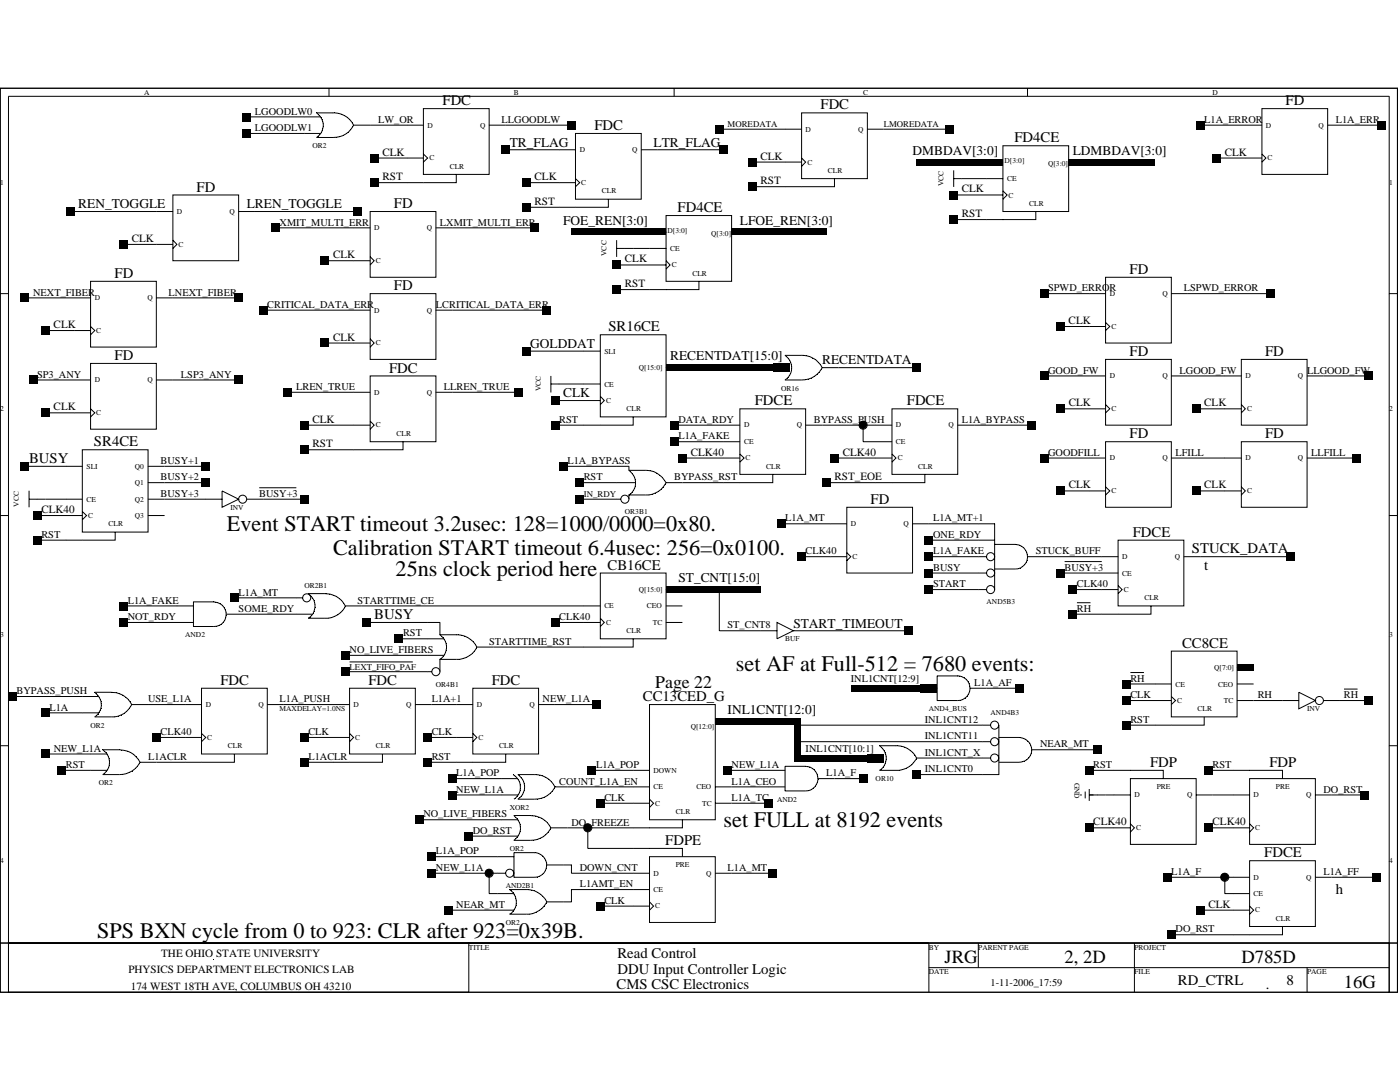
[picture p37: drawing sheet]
<svg xmlns="http://www.w3.org/2000/svg" width="279mm" height="216mm" viewBox="0 0 279 216" stroke-linecap="round" stroke-linejoin="round" font-family="sans-serif">
<defs><g id="words">
<g font-size="4.4">
<text x="45.3" y="105.9">Event START timeout 3.2usec: 128=1000/0000=0x80.</text>
<text x="66.5" y="110.8">Calibration START timeout 6.4usec: 256=0x0100.</text>
<text x="79" y="114.9">25ns clock period here</text>
<text x="146.9" y="133.8">set AF at Full-512 = 7680 events:</text>
<text x="144.4" y="165">set FULL at 8192 events</text>
<text x="19.4" y="187.1">SPS BXN cycle from 0 to 923: CLR after 923=0x39B.</text>
</g>
<g font-size="3.7">
<text x="188.5" y="192.2">JRG</text>
<text x="212.5" y="192.2">2, 2D</text>
<text x="247.7" y="192.2">D785D</text>
<text x="268.2" y="197.1">16G</text>
</g>
<text font-size="3.6" x="130.8" y="137.3">Page 22</text>
<g font-size="2.9">
<text x="88.3" y="21">FDC</text>
<text x="163.7" y="21.8">FDC</text>
<text x="256.6" y="21">FD</text>
<text x="118.6" y="26">FDC</text>
<text x="202.4" y="28.4">FD4CE</text>
<text x="39.2" y="38.2">FD</text>
<text x="78.6" y="41.5">FD</text>
<text x="135.2" y="42.3">FD4CE</text>
<text x="22.9" y="55.5">FD</text>
<text x="78.6" y="57.9">FD</text>
<text x="225.4" y="54.7">FD</text>
<text x="22.9" y="71.8">FD</text>
<text x="121.4" y="66.1">SR16CE</text>
<text x="225.4" y="71">FD</text>
<text x="252.5" y="71">FD</text>
<text x="77.6" y="74.3">FDC</text>
<text x="150.6" y="80.9">FDCE</text>
<text x="181" y="80.9">FDCE</text>
<text x="18.8" y="89.1">SR4CE</text>
<text x="225.4" y="87.5">FD</text>
<text x="252.5" y="87.5">FD</text>
<text x="5.8" y="92.4">BUSY</text>
<text x="173.7" y="100.5">FD</text>
<text x="226.1" y="107.1">FDCE</text>
<text x="121.2" y="113.7">CB16CE</text>
<text x="237.9" y="110.4">STUCK_DATA</text>
<text x="240.3" y="113.7">t</text>
<text x="74.7" y="123.5">BUSY</text>
<text x="235.9" y="129.2">CC8CE</text>
<text x="44" y="136.7">FDC</text>
<text x="73.5" y="136.7">FDC</text>
<text x="98.1" y="136.7">FDC</text>
<text x="128.3" y="139.9">CC13CED_G</text>
<text x="229.5" y="153">FDP</text>
<text x="253.3" y="153">FDP</text>
<text x="132.8" y="168.6">FDPE</text>
<text x="252.3" y="171.1">FDCE</text>
<text x="266.6" y="178.5">h</text>
<text x="123.2" y="191.1">Read Control</text>
<text x="123.1" y="197.3">CMS CSC Electronics</text>
<text x="123.2" y="194.4">DDU Input Controller Logic</text>
<text x="235.1" y="196.5">RD_CTRL</text>
<text x="252.6" y="197.3">.</text>
<text x="256.8" y="196.5">8</text>
</g>
<g font-size="2.7">
<text x="101.7" y="29.3">TR_FLAG</text>
<text x="130.4" y="29.3">LTR_FLAG</text>
<text x="182.1" y="30.9">DMBDAV[3:0]</text>
<text x="214.1" y="30.9">LDMBDAV[3:0]</text>
<text x="15.6" y="41.6">REN_TOGGLE</text>
<text x="49.2" y="41.6">LREN_TOGGLE</text>
<text x="112.4" y="44.8">FOE_REN[3:0]</text>
<text x="147.7" y="44.8">LFOE_REN[3:0]</text>
<text x="105.8" y="69.4">GOLDDAT</text>
<text x="133.7" y="71.9">RECENTDAT[15:0]</text>
<text x="164.1" y="72.7">RECENTDATA</text>
<text x="112.4" y="79.3">CLK</text>
<text x="135.4" y="116.2">ST_CNT[15:0]</text>
<text x="158.3" y="125.2">START_TIMEOUT</text>
<text x="145.2" y="142.4">INL1CNT[12:0]</text>
</g>
<g font-size="2.2">
<text x="76.3" y="35.9">RST</text>
<text x="76.3" y="31">CLK</text>
<text x="106.7" y="35.9">CLK</text>
<text x="151.8" y="31.8">CLK</text>
<text x="244.4" y="31">CLK</text>
<text x="106.7" y="40.9">RST</text>
<text x="151.8" y="36.7">RST</text>
<text x="191.9" y="38.4">CLK</text>
<text x="191.9" y="43.3">RST</text>
<text x="26.3" y="48.3">CLK</text>
<text x="66.5" y="51.5">CLK</text>
<text x="124.7" y="52.4">CLK</text>
<text x="124.7" y="57.3">RST</text>
<text x="10.7" y="65.4">CLK</text>
<text x="213.3" y="64.6">CLK</text>
<text x="66.5" y="67.9">CLK</text>
<text x="10.7" y="81.9">CLK</text>
<text x="213.3" y="81.1">CLK</text>
<text x="240.3" y="81.1">CLK</text>
<text x="62.4" y="89.2">RST</text>
<text x="62.4" y="84.3">CLK</text>
<text x="137.8" y="90.9">CLK40</text>
<text x="166.5" y="95.8">RST_EOE</text>
<text x="168.2" y="90.9">CLK40</text>
<text x="213.3" y="97.5">CLK</text>
<text x="240.3" y="97.5">CLK</text>
<text x="8.3" y="102.4">CLK40</text>
<text x="218.2" y="164.7">CLK40</text>
<text x="242" y="164.7">CLK40</text>
<text x="241.2" y="181.1">CLK</text>
<text x="32.2" y="190.9">THE OHIO STATE UNIVERSITY</text>
<text x="25.6" y="194.2">PHYSICS DEPARTMENT ELECTRONICS LAB</text>
<text x="26.1" y="197.5">174 WEST 18TH AVE, COLUMBUS OH 43210</text>
</g>
<g font-size="2.1">
<text x="50.9" y="22.9">LGOODLW0</text>
<text x="50.9" y="26.2">LGOODLW1</text>
<text x="75.5" y="24.5">LW_OR</text>
<text x="100.1" y="24.5">LLGOODLW</text>
<text x="240.3" y="24.5">L1A_ERROR</text>
<text x="266.6" y="24.5">L1A_ERR</text>
<text x="55.8" y="45">XMIT_MULTI_ERR</text>
<text x="87.8" y="45">LXMIT_MULTI_ERR</text>
<text x="6.6" y="59">NEXT_FIBER</text>
<text x="33.7" y="59">LNEXT_FIBER</text>
<text x="209.2" y="58.1">SPWD_ERROR</text>
<text x="236.3" y="58.1">LSPWD_ERROR</text>
<text x="53.3" y="61.4">CRITICAL_DATA_ERR</text>
<text x="87" y="61.4">LCRITICAL_DATA_ERR</text>
<text x="7.4" y="75.4">SP3_ANY</text>
<text x="36.1" y="75.4">LSP3_ANY</text>
<text x="59.1" y="77.8">LREN_TRUE</text>
<text x="88.6" y="77.8">LLREN_TRUE</text>
<text x="209.2" y="74.5">GOOD_FW</text>
<text x="235.4" y="74.5">LGOOD_FW</text>
<text x="260.9" y="74.5">LLGOOD_FW</text>
<text x="111.6" y="84.4">RST</text>
<text x="135.4" y="87.7">L1A_FAKE</text>
<text x="135.4" y="84.4">DATA_RDY</text>
<text x="162.4" y="84.4">BYPASS_PUSH</text>
<text x="191.9" y="84.4">L1A_BYPASS</text>
<text x="32" y="95.8">BUSY+2</text>
<text x="32" y="92.6">BUSY+1</text>
<text x="113.2" y="92.6">L1A_BYPASS</text>
<text x="116.5" y="95.8">RST</text>
<text x="134.5" y="95.8">BYPASS_RST</text>
<text x="209.2" y="90.9">GOODFILL</text>
<text x="234.6" y="90.9">LFILL</text>
<text x="261.7" y="90.9">LLFILL</text>
<text x="32" y="99.1">BUSY+3</text>
<text x="51.7" y="99.1">BUSY+3</text>
<text x="8.3" y="107.3">RST</text>
<text x="156.7" y="104.1">L1A_MT</text>
<text x="186.2" y="107.3">ONE_RDY</text>
<text x="186.2" y="104.1">L1A_MT+1</text>
<text x="160.8" y="110.6">CLK40</text>
<text x="186.2" y="113.9">BUSY</text>
<text x="186.2" y="110.6">L1A_FAKE</text>
<text x="206.7" y="110.6">STUCK_BUFF</text>
<text x="212.5" y="113.9">BUSY+3</text>
<text x="47.6" y="118.8">L1A_MT</text>
<text x="186.2" y="117.2">START</text>
<text x="214.9" y="117.2">CLK40</text>
<text x="25.5" y="123.7">NOT_RDY</text>
<text x="25.5" y="120.4">L1A_FAKE</text>
<text x="47.6" y="122.1">SOME_RDY</text>
<text x="71.4" y="120.4">STARTTIME_CE</text>
<text x="111.6" y="123.7">CLK40</text>
<text x="145.2" y="125.4">ST_CNT8</text>
<text x="214.9" y="122.1">RH</text>
<text x="69.8" y="130.3">NO_LIVE_FIBERS</text>
<text x="80.4" y="127">RST</text>
<text x="97.6" y="128.7">STARTTIME_RST</text>
<text x="169.8" y="136">INL1CNT[12:9]</text>
<text x="194.4" y="136.9">L1A_AF</text>
<text x="225.6" y="136">RH</text>
<text x="3.3" y="138.5">BYPASS_PUSH</text>
<text x="9.9" y="141.8">L1A</text>
<text x="29.5" y="140.1">USE_L1A</text>
<text x="55.8" y="140.1">L1A_PUSH</text>
<text x="86.1" y="140.1">L1A+1</text>
<text x="108.3" y="140.1">NEW_L1A</text>
<text x="225.6" y="139.3">CLK</text>
<text x="251" y="139.3">RH</text>
<text x="268.2" y="139.3">RH</text>
<text x="10.7" y="150">NEW_L1A</text>
<text x="32" y="146.7">CLK40</text>
<text x="61.6" y="146.7">CLK</text>
<text x="86.1" y="146.7">CLK</text>
<text x="160.8" y="150">INL1CNT[10:1]</text>
<text x="184.6" y="147.5">INL1CNT11</text>
<text x="184.6" y="144.2">INL1CNT12</text>
<text x="207.6" y="149.1">NEAR_MT</text>
<text x="225.6" y="144.2">RST</text>
<text x="13.2" y="153.2">RST</text>
<text x="29.5" y="151.6">L1ACLR</text>
<text x="61.6" y="151.6">L1ACLR</text>
<text x="86.1" y="151.6">RST</text>
<text x="91.1" y="154.9">L1A_POP</text>
<text x="119" y="153.2">L1A_POP</text>
<text x="146" y="153.2">NEW_L1A</text>
<text x="164.9" y="154.9">L1A_F</text>
<text x="184.6" y="154.1">INL1CNT0</text>
<text x="184.6" y="150.8">INL1CNT_X</text>
<text x="218.2" y="153.2">RST</text>
<text x="242" y="153.2">RST</text>
<text x="91.1" y="158.2">NEW_L1A</text>
<text x="111.6" y="156.5">COUNT_L1A_EN</text>
<text x="120.6" y="159.8">CLK</text>
<text x="146" y="156.5">L1A_CEO</text>
<text x="146" y="159.8">L1A_TC</text>
<text x="264.1" y="158.2">DO_RST</text>
<text x="84.5" y="163.1">NO_LIVE_FIBERS</text>
<text x="94.4" y="166.4">DO_RST</text>
<text x="114" y="164.7">DO_FREEZE</text>
<text x="87" y="173.8">NEW_L1A</text>
<text x="87" y="170.5">L1A_POP</text>
<text x="115.7" y="173.8">DOWN_CNT</text>
<text x="145.2" y="173.8">L1A_MT</text>
<text x="115.7" y="177">L1AMT_EN</text>
<text x="233.8" y="174.6">L1A_F</text>
<text x="264.1" y="174.6">L1A_FF</text>
<text x="91.1" y="181.1">NEAR_MT</text>
<text x="120.6" y="180.3">CLK</text>
<text x="234.6" y="186.1">DO_RST</text>
<text x="197.7" y="196.7">1-11-2006_17:59</text>
</g>
<g font-size="1.8">
<text x="145.2" y="25.4">MOREDATA</text>
<text x="176.4" y="25.4">LMOREDATA</text>
<text x="116.5" y="99.2">IN_RDY</text>
<text x="69.8" y="133.6">LEXT_FIFO_PAF</text>
</g>
<g font-size="1.5">
<text x="28.7" y="18.9">A</text>
<text x="102.6" y="18.9">B</text>
<text x="172.3" y="18.9">C</text>
<text x="242" y="18.9">D</text>
<text x="62.4" y="29.5">OR2</text>
<text x="85.3" y="25.4">D</text>
<text x="95.8" y="25.4">Q</text>
<text x="160.8" y="26.3">D</text>
<text x="171.3" y="26.3">Q</text>
<text x="252.6" y="25.4">D</text>
<text x="263.1" y="25.4">Q</text>
<text x="85.7" y="32">C</text>
<text x="89.7" y="33.7">CLR</text>
<text x="115.7" y="30.4">D</text>
<text x="126.2" y="30.4">Q</text>
<text x="161.1" y="32.9">C</text>
<text x="165.2" y="34.5">CLR</text>
<text x="200.5" y="32.5">D[3:0]</text>
<text x="209.2" y="33.1">Q[3:0]</text>
<text x="253" y="32">C</text>
<text x="0" y="36.9">1</text>
<text x="116" y="36.9">C</text>
<text x="120.1" y="38.6">CLR</text>
<text x="188.3" y="37.1" transform="rotate(-90 188.3 37.1)">VCC</text>
<text x="201" y="36.1">CE</text>
<text x="201.3" y="39.4">C</text>
<text x="205.4" y="41">CLR</text>
<text x="277.2" y="36.9">1</text>
<text x="35.3" y="42.7">D</text>
<text x="45.8" y="42.7">Q</text>
<text x="74.7" y="46">D</text>
<text x="85.2" y="46">Q</text>
<text x="133.2" y="46.4">D[3:0]</text>
<text x="141.9" y="47.1">Q[3:0]</text>
<text x="35.6" y="49.2">C</text>
<text x="75" y="52.5">C</text>
<text x="121" y="51.1" transform="rotate(-90 121 51.1)">VCC</text>
<text x="133.7" y="50">CE</text>
<text x="134.1" y="53.3">C</text>
<text x="18.9" y="59.9">D</text>
<text x="29.4" y="59.9">Q</text>
<text x="138.2" y="55">CLR</text>
<text x="221.5" y="59.1">D</text>
<text x="232" y="59.1">Q</text>
<text x="74.7" y="62.4">D</text>
<text x="85.2" y="62.4">Q</text>
<text x="221.8" y="65.6">C</text>
<text x="19.2" y="66.5">C</text>
<text x="75" y="68.9">C</text>
<text x="120.6" y="70.6">SLI</text>
<text x="18.9" y="76.3">D</text>
<text x="29.4" y="76.3">Q</text>
<text x="120.6" y="77.1">CE</text>
<text x="127.5" y="73.8">Q[15:0]</text>
<text x="155.9" y="77.9">OR16</text>
<text x="221.5" y="75.5">D</text>
<text x="232" y="75.5">Q</text>
<text x="248.5" y="75.5">D</text>
<text x="259" y="75.5">Q</text>
<text x="0" y="82">2</text>
<text x="19.2" y="82.8">C</text>
<text x="74.7" y="78.7">D</text>
<text x="85.2" y="78.7">Q</text>
<text x="107.9" y="78.1" transform="rotate(-90 107.9 78.1)">VCC</text>
<text x="120.9" y="80.4">C</text>
<text x="125.1" y="82">CLR</text>
<text x="221.8" y="82">C</text>
<text x="248.9" y="82">C</text>
<text x="277.2" y="82">2</text>
<text x="75" y="85.3">C</text>
<text x="79.1" y="87">CLR</text>
<text x="148.5" y="88.6">CE</text>
<text x="148.5" y="85.3">D</text>
<text x="159" y="85.3">Q</text>
<text x="178.8" y="88.6">CE</text>
<text x="178.8" y="85.3">D</text>
<text x="189.3" y="85.3">Q</text>
<text x="17.3" y="93.5">SLI</text>
<text x="26.9" y="93.5">Q0</text>
<text x="148.8" y="91.9">C</text>
<text x="152.9" y="93.5">CLR</text>
<text x="179.2" y="91.9">C</text>
<text x="183.3" y="93.5">CLR</text>
<text x="221.5" y="91.9">D</text>
<text x="232" y="91.9">Q</text>
<text x="248.5" y="91.9">D</text>
<text x="259" y="91.9">Q</text>
<text x="3.8" y="101.1" transform="rotate(-90 3.8 101.1)">VCC</text>
<text x="17.3" y="100.1">CE</text>
<text x="26.9" y="100.1">Q2</text>
<text x="26.9" y="96.8">Q1</text>
<text x="46" y="101.7">INV</text>
<text x="221.8" y="98.4">C</text>
<text x="248.9" y="98.4">C</text>
<text x="17.6" y="103.4">C</text>
<text x="21.7" y="105">CLR</text>
<text x="26.9" y="103.4">Q3</text>
<text x="124.7" y="102.5">OR3B1</text>
<text x="169.8" y="105">D</text>
<text x="180.3" y="105">Q</text>
<text x="170.1" y="111.5">C</text>
<text x="223.9" y="111.5">D</text>
<text x="234.4" y="111.5">Q</text>
<text x="60.7" y="117.3">OR2B1</text>
<text x="127.5" y="118.1">Q[15:0]</text>
<text x="223.9" y="114.9">CE</text>
<text x="224.3" y="118.1">C</text>
<text x="228.4" y="119.8">CLR</text>
<text x="120.6" y="121.4">CE</text>
<text x="120.9" y="124.7">C</text>
<text x="129.1" y="121.4">CEO</text>
<text x="130.3" y="124.7">TC</text>
<text x="196.9" y="120.6">AND5B3</text>
<text x="0" y="127.1">3</text>
<text x="37" y="127.1">AND2</text>
<text x="125.1" y="126.3">CLR</text>
<text x="156.7" y="128">BUF</text>
<text x="277.2" y="127.1">3</text>
<text x="87" y="137">OR4B1</text>
<text x="234.6" y="137">CE</text>
<text x="242.3" y="133.7">Q[7:0]</text>
<text x="243.1" y="137">CEO</text>
<text x="41.1" y="141.1">D</text>
<text x="51.6" y="141.1">Q</text>
<text x="55.8" y="141.9">MAXDELAY=1.0NS</text>
<text x="70.6" y="141.1">D</text>
<text x="81.1" y="141.1">Q</text>
<text x="95.2" y="141.1">D</text>
<text x="105.7" y="141.1">Q</text>
<text x="185.4" y="141.9">AND4_BUS</text>
<text x="197.7" y="142.7">AND4B3</text>
<text x="234.9" y="140.3">C</text>
<text x="239" y="141.9">CLR</text>
<text x="244.3" y="140.3">TC</text>
<text x="260.9" y="141.9">INV</text>
<text x="18.1" y="145.2">OR2</text>
<text x="41.4" y="147.7">C</text>
<text x="45.5" y="149.3">CLR</text>
<text x="70.9" y="147.7">C</text>
<text x="75" y="149.3">CLR</text>
<text x="95.5" y="147.7">C</text>
<text x="99.6" y="149.3">CLR</text>
<text x="137.8" y="145.5">Q[12:0]</text>
<text x="130.4" y="154.2">DOWN</text>
<text x="174.8" y="155.8">OR10</text>
<text x="19.7" y="156.7">OR2</text>
<text x="101.7" y="161.6">XOR2</text>
<text x="130.4" y="157.5">CE</text>
<text x="130.8" y="160.8">C</text>
<text x="139" y="157.5">CEO</text>
<text x="140.1" y="160.8">TC</text>
<text x="155.1" y="159.9">AND2</text>
<text x="214.5" y="156.2" transform="rotate(90 214.5 156.2)">GND</text>
<text x="226.4" y="159.1">D</text>
<text x="230.8" y="157.5">PRE</text>
<text x="236.9" y="159.1">Q</text>
<text x="250.2" y="159.1">D</text>
<text x="254.6" y="157.5">PRE</text>
<text x="260.7" y="159.1">Q</text>
<text x="134.9" y="162.4">CLR</text>
<text x="226.7" y="165.7">C</text>
<text x="250.5" y="165.7">C</text>
<text x="0" y="172.3">4</text>
<text x="101.7" y="169.8">OR2</text>
<text x="134.9" y="173.1">PRE</text>
<text x="277.2" y="172.3">4</text>
<text x="100.9" y="177.2">AND2B1</text>
<text x="130.4" y="174.7">D</text>
<text x="130.4" y="178">CE</text>
<text x="140.9" y="174.7">Q</text>
<text x="250.2" y="178.8">CE</text>
<text x="250.2" y="175.5">D</text>
<text x="260.7" y="175.5">Q</text>
<text x="100.9" y="184.5">OR2</text>
<text x="130.8" y="181.3">C</text>
<text x="250.5" y="182.1">C</text>
<text x="254.6" y="183.7">CLR</text>
<text x="93.6" y="189.5">TITLE</text>
<text x="185.4" y="189.5">BY</text>
<text x="195.2" y="189.5">PARENT PAGE</text>
<text x="226.4" y="189.5">PROJECT</text>
<text x="185.4" y="194.4">DATE</text>
<text x="226.4" y="194.4">FILE</text>
<text x="260.9" y="194.4">PAGE</text>
</g>
</g></defs>
<g fill="none" stroke="#000" stroke-width=".2">
<path d="M0 17.6h278.9v180.4h-278.9zM0 17.6h278.9v170.6h-278.9zM1.7 19.2h275.5M1.7 19.2v169h275.6M65.7 17.6v1.6M134.5 17.6v1.6M205.1 17.6v1.6M277.2 19.2v178.8h-275.5M34.5 38.9h13.1v13.1h-13.1zM49.2 23.3h14.9M49.2 26.6h14.9M63.2 22.5h3.6a4.4 4.4 0 0 1 3.8 2.5"/>
<path d="M63.2 22.5a3.4 3.4 0 0 1 1.3 2.2M64.5 24.7l-.1 .9a2.65 2.65 0 0 1-1.2 1.8M70.5 25h14M70.6 25a4.4 4.4 0 0 1-4.1 2.4h-3.3M74.7 31.5h9.8M84.5 21.7h13.1v13.1h-13.1zM84.5 30.7l.8 .8-.8 .8M91.1 34.8v1.6h-16.4M97.6 25h16.5M100.9 29.9h14M105 36.4h9.9M114.9 26.6h13.1v13.2h-13.1z"/>
<path d="M114.9 35.6l.8 .8-.8 .9M121.4 39.8v1.6h-6.5M127.9 29.9h16.5M143.6 25.8h16.4M150.1 32.3h9.9M150.1 37.3h9.9M160 22.5h13.1v13.1h-13.1zM160 31.5l.8 .8-.8 .9M166.5 35.6v1.7h-6.5M173.1 25.8h16.4M190.3 38.9h9.9M190.3 35.6h9.9"/>
<path d="M190.3 34v3.3M196.9 32.3h3.3M200.2 29.1h13.1v13.1h-13.1zM200.2 38.1l.8 .8-.8 .9M213.2 32.3h3.4M239.5 25h12.4M242.8 31.5h9.1M251.8 30.7l.8 .8-.8 .8M251.8 21.7h13.2v13.1h-13.2zM264.9 25h10.8M0 58.6h1.7M5 59.4h13.1"/>
<path d="M14 42.2h20.5M18.1 56.1h13.1v13.2h-13.1zM24.6 48.8h9.9M31.2 59.4h16.5M34.5 47.9l.8 .9-.8 .8M47.6 42.2h23.8M55 45.5h18.9M64.9 52h9M73.9 58.6h13.1v13.1h-13.1zM73.9 42.2h13.1v13.1h-13.1zM73.9 51.2l.8 .8-.8 .9M87 45.5h19.7"/>
<path d="M105 41.4h9.9M123.1 49.6h9.9M123.1 52.9h9.9M123.1 57.8h9.9M123.1 47.9v3.4M129.6 46.3h3.4M132.9 43h13.1v13.1h-13.1zM132.9 52l.8 .9-.8 .8M139.5 56.1v1.7h-6.6M146 46.3h3.3M206.7 42.2v1.6h-16.4M208.4 58.6h12.3"/>
<path d="M220.6 55.3h13.2v13.2h-13.2zM233.7 58.6h19.8M277.2 58.6h1.7M6.6 75.8h11.5M9.1 66h9M18.1 72.5h13.1v13.1h-13.1zM18.1 65.2l.8 .8-.8 .8M31.2 75.8h16.5M52.5 61.9h21.4M57.4 78.3h16.5M64.9 68.5h9M73.9 75h13.1v13.1h-13.1z"/>
<path d="M73.9 67.6l.8 .9-.8 .8M87 78.3h16.4M87 61.9h22.2M105 70.1h14.8M109.9 76.6h9.9M109.9 75v3.3M110.7 79.9h9.1M119.8 66.8h13.1v16.4h-13.1zM119.8 79.1l.8 .8-.8 .8M132.9 73.4h3.3M154.2 73.4h3.4M156.6 70.9h3.7a4.6 4.6 0 0 1 3.8 2.5 4.5 4.5 0 0 1-4.1 2.4h-3.4"/>
<path d="M156.7 70.9l.3 .3a2.84 2.84 0 0 1 1 1.9M158 73.1a2.86 2.86 0 0 1-1.3 2.7M164 73.4h19M208.4 75h12.3M211.6 65.2h9.1M220.6 71.7h13.2v13.1h-13.2zM220.6 64.3l.9 .9-.9 .8M233.7 75h14.1M247.7 71.7h13.2v13.1h-13.2zM260.8 75h12.4M5 93h11.5M5.8 99.6h10.7"/>
<path d="M5.8 97.9v3.3M9.1 82.4h9M16.4 89.7h13.1v16.5h-13.1zM18.1 81.6l.8 .8-.8 .8M29.5 99.6h14.9M29.5 96.3h11.6M29.5 93h11.6M44.3 98l3.3 1.6-3.3 1.6zM49.2 99.6h11.6M51.7 97.3h7.4M60.7 84.8h13.2M73.9 84l.8 .8-.8 .8"/>
<path d="M80.4 88.1v1.6h-19.7M110.7 84.8h9.1M112.4 93h13.2M115.7 99.6h8.2M115.7 96.3h11.2M125.5 93.9h3.6a4.6 4.6 0 0 1 3.8 2.4 4.4 4.4 0 0 1-3.4 2.5h-4M125.5 93v.9M125.5 98.7v.9M125.5 93.9l.6 .5a2.6 2.6 0 0 1 .7 1.7M126.4 83.2v1.6h-6.6M126.8 96.1a2.76 2.76 0 0 1-1.3 2.7M134.5 84.8h13.2"/>
<path d="M134.5 88.1h13.2M136.2 91.4h11.5M147.7 81.6h13.1v13.1h-13.1zM147.7 90.6l.8 .8-.8 .8M154.2 94.7v1.6h-21.3M160.7 84.8h17.4M164.9 96.3h13.2M166.5 91.4h11.6M172.3 84.8v3.3h5.8M178 81.6h13.1v13.1h-13.1zM178 90.6l.8 .8-.8 .8M184.6 94.7v1.6h-6.6"/>
<path d="M191.1 84.8h14.9M208.4 91.4h12.3M211.6 81.6h9.1M211.6 98h9.1M220.6 88.1h13.2v13.1h-13.2zM220.6 80.7l.9 .9-.9 .8M220.6 97.2l.9 .8-.9 .8M233.7 91.4h14.1M238.7 81.6h9.1M238.7 98h9.1M247.7 88.1h13.2v13.1h-13.2zM247.7 80.7l.8 .9-.8 .8"/>
<path d="M247.7 97.2l.8 .8-.8 .8M260.8 91.4h9.9M0 102.9h1.7M7.4 107.8h9.1M7.4 102.9h9.1M16.4 102.1l.9 .8-.9 .8M23 106.2v1.6h-6.6M29.5 102.9h3.4M46.8 119.3h13.7M61.5 118.4h3.4a4.4 4.4 0 0 1 4 2.5 4.2 4.2 0 0 1-3.4 2.5h-4M61.6 118.4a3.2 3.2 0 0 1 1.3 2.3M119.8 114.3h13.1v13.2h-13.1z"/>
<path d="M132.9 117.6h3.3M143.6 117.6v8.3h11.5M155.9 104.5h13.1M160 111.1h9M169 101.2h13.1v13.1h-13.1zM169 110.3l.8 .8-.8 .8M182.1 104.5h16.4M185.4 111.1h11.5M185.4 114.3h11.5M185.4 117.6h11.5M185.4 107.8h13.1M198.5 104.5v13.1"/>
<path d="M198.5 108.6h4.1M202.6 108.6a2.46 2.46 0 0 1 2.5 2.5 2.46 2.46 0 0 1-2.5 2.4h-4.1M205 111.1h18.2M211.6 114.3h11.6M212.5 112.1h7.4M214.1 117.6h9.1M223.1 107.8h13.2v13.1h-13.2zM223.1 116.8l.8 .8-.8 .8M236.2 111.1h21.4M277.2 102.9h1.7M2.5 139h17.3M18.9 138.1h3.3a4.4 4.4 0 0 1 4.1 2.5l-.2 .3a4.2 4.2 0 0 1-3.2 2.1"/>
<path d="M18.9 138.1a3 3 0 0 1 0 4.9M24.6 120.9h14.1M24.6 124.2h14.1M38.6 120.1h4.1M38.6 120.1v4.9M40.2 137.3h13.1v13.2h-13.1zM42.7 120.1h.2a2.46 2.46 0 0 1 2.2 2.1M45.1 122.6h17.3M45.1 122.1a2.44 2.44 0 0 1-2.4 2.9h-4.1M62.9 120.6l-.1 1a2.49 2.49 0 0 1-1.2 1.8M68.9 120.9h50.9M68.9 130.8h19.7"/>
<path d="M68.9 134h17.3M69.8 137.3h13.1v13.2h-13.1zM69.8 132.1h12.6M73 124.2h14.8M79.6 127.5h9M87.8 131.6h4M87.8 126.7h3.6a4.4 4.4 0 0 1 3.8 2.4M87.8 124.2v2.5M87.8 131.5v2.5M87.8 126.7l.6 .6a2.6 2.6 0 0 1 .7 1.6M89.1 128.9l-.2 1.3a2.58 2.58 0 0 1-1.1 1.4M94.4 137.3h13.1v13.2h-13.1z"/>
<path d="M95.1 129.1h24.7M95.2 129.1a4.2 4.2 0 0 1-3.5 2.5M110.7 124.2h9.1M119.8 123.4l.8 .8-.8 .8M126.4 127.5v1.6h-6.6M132.9 120.9h3.3M132.9 124.2h3.3M155.1 124.2l3.2 1.7-3.2 1.6zM158.3 125.9h23.1M183.8 137.3h3.3M187 134.9h4.4a2.46 2.46 0 0 1 2.2 2.5 2.46 2.46 0 0 1-2.5 2.4h-4.1M187 134.8v5"/>
<path d="M193.5 137.3h10M214.1 122.6h9.1M214.9 120.3h2.7M224.7 136.5h9.1M224.7 139.8h9.1M225.6 134.2h2.7M229.7 120.9v1.7h-6.6M233.8 129.9h13.1v13.1h-13.1zM233.8 139l.8 .8-.8 .8M246.8 136.5h3.4M246.8 139.8h12.4M246.8 133.2h3.4"/>
<path d="M259.2 138.1l3.3 1.7-3.3 1.6zM264.1 139.8h9.1M268.2 137.5h2.7M0 148.8h1.7M9.1 142.2h10.7M9.1 150.5h12.3M12.4 153.7h9M18.9 143h4M20.5 149.6h3.3a4.5 4.5 0 0 1 4.1 2.5 4.5 4.5 0 0 1-4.1 2.5h-3.3M20.5 149.6l.9 1 .4 1.2M21.8 151.8a2.86 2.86 0 0 1-1.3 2.8M26.2 140.6h14.1"/>
<path d="M27.9 152.1h12.4M31.2 147.2h9.1M40.2 146.3l.9 .9-.9 .8M46.8 150.5v1.6h-6.6M53.3 140.6h16.5M60.7 152.1h9.1M60.7 147.2h9.1M69.8 146.3l.8 .9-.8 .8M76.3 150.5v1.6h-6.5M82.8 140.6h11.6M85.3 152.1h9.1M85.3 147.2h9.1"/>
<path d="M90.3 158.6h13.1M90.3 155.4h13M94.4 146.3l.8 .9-.8 .8M100.9 150.5v1.6h-6.5M102.4 154.6l.8 .7a2.3 2.3 0 0 1 .6 1.5M103.3 154.6h3.7a4.4 4.4 0 0 1 3.7 2.4 4.4 4.4 0 0 1-4 2.5h-3.4M103.4 154.6a3 3 0 0 1 1.3 2.2M103.8 156.8a2.72 2.72 0 0 1-1.2 2.7M104.7 156.7a2.91 2.91 0 0 1-1.3 2.8M107.4 140.6h11.6M110.7 157h19M118.2 153.7h11.5"/>
<path d="M129.6 140.6h13.1v23h-13.1zM129.6 159.5l.8 .8-.8 .8M142.7 157h14M142.7 143.9h3.3M145.2 153.7h11.5M156.7 152.9h4.1a2.46 2.46 0 0 1 2.4 2.5 2.46 2.46 0 0 1-2.4 2.4h-4.2M156.7 152.9v4.9M159.1 144.7h38.6M159.1 148h38.6M163.2 155.4h9.1M173.1 151.3h3.3M175.5 148.8h3.7a4.4 4.4 0 0 1 3.7 2.5l-.1 .3a4.7 4.7 0 0 1-3.3 2.1h-4"/>
<path d="M175.6 148.8a2.94 2.94 0 0 1 0 4.9M182.9 151.3h14.8M182.9 154.6h16.5M199.3 147.2h4.2a2.48 2.48 0 0 1 2.4 2.4 2.48 2.48 0 0 1-2.4 2.5M199.3 152.1h4.2M199.3 144.7v9.9M205.9 149.6h13.2M215.7 158.5v.3M216.6 157.9v1.4M217.4 153.7h14.8v1.7M217.4 158.6h8.2M217.4 157.4v2.4"/>
<path d="M224.7 144.7h9.1M225.6 155.4h13.1v13.1h-13.1zM238.7 158.6h10.7M240.3 143v1.7h-6.5M241.2 153.7h8.2M249.4 155.4h13.1v13.1h-13.1zM249.4 153.7h6.5v1.7M262.5 158.6h9.9M277.2 148.8h1.7M83.7 163.6h19.7M86.1 170.9h16.5M86.1 174.2h14.9"/>
<path d="M93.6 166.8h9.8M97.6 174.2v4.1h5M101.7 177.5h3.7a4.6 4.6 0 0 1 3.7 2.5M101.7 177.5l.9 1 .4 1.2M102.5 162.7h3.3a4.4 4.4 0 0 1 4.1 2.5 4.3 4.3 0 0 1-4.1 2.5h-3.3M102.6 170.1v4.9M102.6 170.1h4.3a2.58 2.58 0 0 1 2.2 2.1M102.6 162.7a3 3 0 0 1 0 5M103 179.7a2.76 2.76 0 0 1-1.3 2.7M109.1 172.6h5M109.1 180h5M109.1 172.2a2.44 2.44 0 0 1-2.4 2.8h-4.2"/>
<path d="M109.1 180a4.4 4.4 0 0 1-3.4 2.4M109.9 165.2h19.8M114 172.6v1.6h15.7M114 177.5v2.5M114 177.5h15.7M117.3 165.1v4.2h12.4M119.8 160.3h9.9M129.6 170.9h13.1v13.2h-13.1zM129.6 180l.8 .8-.8 .8M129.6 169.3h6.6v1.6M136.2 163.6v1.6h-6.6M142.7 174.2h11.6"/>
<path d="M142.7 160.3h10.8M217.4 165.2h8.2M225.6 164.4l.8 .8-.8 .8M233 175h16.4M241.2 165.2h8.2M244.4 175v3.3h5M249.4 171.7h13.1v13.2h-13.1zM249.4 164.4l.8 .8-.8 .8M262.5 175h12.3M0 188.2h1.7v9.8h-1.7zM1.7 188.2h91.9v9.8h-91.9zM89.5 181.6h13.1"/>
<path d="M101.7 182.4h4M119.8 180.8h9.9M185.3 193.1h91.9M185.4 188.1v9.9M195.2 188.1v5M226.4 188.2v9.8M233.8 186.5h15.6M239.5 181.6h9.9M249.4 180.8l.8 .8-.8 .8M255.9 184.9v1.6h-6.5M260.9 193v5M277.2 188.2h1.7v9.8h-1.7z"/>
<circle cx="48.4" cy="99.6" r=".81"/>
<circle cx="124.7" cy="99.6" r=".81"/>
<circle cx="172.3" cy="84.8" r=".81"/>
<circle cx="61.2" cy="119.3" r=".81"/>
<circle cx="197.7" cy="114.3" r=".81"/>
<circle cx="197.7" cy="111.1" r=".81"/>
<circle cx="197.7" cy="117.6" r=".81"/>
<circle cx="87" cy="134" r=".81"/>
<circle cx="263.3" cy="139.8" r=".81"/>
<circle cx="198.5" cy="151.3" r=".81"/>
<circle cx="198.5" cy="144.7" r=".81"/>
<circle cx="198.5" cy="148" r=".81"/>
<circle cx="97.6" cy="174.2" r=".81"/>
<circle cx="101.7" cy="174.2" r=".81"/>
<circle cx="117.3" cy="165.2" r=".81"/>
<circle cx="244.4" cy="175" r=".81"/>
</g>
<g fill="#000">
<path d="M48.4 22.5h1.7v1.7h-1.7zM48.4 25.8h1.7v1.6h-1.7zM73.9 30.7h1.6v1.6h-1.6zM73.9 35.6h1.6v1.7h-1.6zM100.1 29.1h1.6v1.6h-1.6zM104.2 35.6h1.6v1.7h-1.6zM113.2 24.2h1.7v1.6h-1.7zM142.7 25h1.7v1.6h-1.7zM143.6 29.1h1.6v1.6h-1.6zM149.3 31.5h1.7v1.7h-1.7zM149.3 36.4h1.7v1.7h-1.7zM182.9 31.7h14v1.3h-14z"/>
<path d="M188.7 25h1.6v1.6h-1.6zM189.5 38.1h1.6v1.7h-1.6zM196.9 31.7h3.3v1.3h-3.3zM213.3 31.7h3.3v1.3h-3.3zM216.6 31.7h13.9v1.3h-13.9zM238.7 24.2h1.6v1.6h-1.6zM242 30.7h1.6v1.6h-1.6zM274.8 24.2h1.6v1.6h-1.6zM13.2 41.4h1.6v1.6h-1.6zM23.8 47.9h1.7v1.7h-1.7zM54.2 44.7h1.6v1.6h-1.6zM64 51.2h1.7v1.7h-1.7z"/>
<path d="M70.6 41.4h1.6v1.6h-1.6zM104.2 40.6h1.6v1.6h-1.6zM105.8 44.7h1.7v1.6h-1.7zM114 45.6h15.6v1.3h-15.6zM122.3 52h1.6v1.7h-1.6zM122.3 56.9h1.6v1.7h-1.6zM129.6 45.6h3.3v1.3h-3.3zM146 45.6h3.3v1.3h-3.3zM149.3 45.6h15.6v1.3h-15.6zM189.5 43h1.6v1.7h-1.6zM207.6 57.8h1.6v1.6h-1.6zM252.6 57.8h1.7v1.6h-1.7z"/>
<path d="M4.1 58.6h1.7v1.6h-1.7zM5.8 75h1.6v1.6h-1.6zM8.3 65.2h1.6v1.6h-1.6zM46.8 58.6h1.6v1.6h-1.6zM46.8 75h1.6v1.6h-1.6zM51.7 61h1.6v1.7h-1.6zM56.6 77.5h1.7v1.6h-1.7zM64 67.6h1.7v1.7h-1.7zM102.6 77.5h1.6v1.6h-1.6zM104.2 69.3h1.6v1.6h-1.6zM108.3 61h1.6v1.7h-1.6zM132.9 72.7h3.3v1.3h-3.3z"/>
<path d="M136.2 72.7h18v1.3h-18zM154.2 72.5h3.3v1.7h-3.3zM182.1 72.5h1.7v1.7h-1.7zM207.6 74.2h1.6v1.6h-1.6zM210.8 64.3h1.7v1.7h-1.7zM272.3 74.2h1.7v1.6h-1.7zM4.1 92.2h1.7v1.7h-1.7zM8.3 81.6h1.6v1.6h-1.6zM40.2 92.2h1.7v1.7h-1.7zM40.2 95.5h1.7v1.7h-1.7zM59.9 84h1.7v1.6h-1.7zM59.9 88.9h1.7v1.7h-1.7z"/>
<path d="M109.9 79.1h1.7v1.6h-1.7zM109.9 84h1.7v1.6h-1.7zM111.6 92.2h1.6v1.7h-1.6zM114.9 95.5h1.6v1.7h-1.6zM133.7 84h1.7v1.6h-1.7zM133.7 87.3h1.7v1.6h-1.7zM135.4 90.6h1.6v1.6h-1.6zM164.1 95.5h1.6v1.7h-1.6zM165.7 90.6h1.6v1.6h-1.6zM205.1 84h1.6v1.6h-1.6zM207.6 90.6h1.6v1.6h-1.6zM210.8 80.7h1.7v1.7h-1.7z"/>
<path d="M210.8 97.2h1.7v1.6h-1.7zM237.9 80.7h1.6v1.7h-1.6zM237.9 97.2h1.6v1.6h-1.6zM269.9 90.6h1.6v1.6h-1.6zM6.6 107h1.7v1.6h-1.7zM6.6 102.1h1.7v1.6h-1.7zM59.9 98.8h1.7v1.6h-1.7zM114.9 98.8h1.6v1.6h-1.6zM132.9 117h3.3v1.3h-3.3zM136.2 117h7.4v1.3h-7.4zM143.6 117h8.2v1.3h-8.2zM155.1 103.7h1.6v1.6h-1.6z"/>
<path d="M159.1 110.3h1.7v1.6h-1.7zM184.6 116.8h1.6v1.6h-1.6zM184.6 110.3h1.6v1.6h-1.6zM184.6 107h1.6v1.6h-1.6zM184.6 113.5h1.6v1.7h-1.6zM210.8 113.5h1.7v1.7h-1.7zM213.3 116.8h1.6v1.6h-1.6zM256.8 110.3h1.6v1.6h-1.6zM1.7 138.1h1.6v1.7h-1.6zM23.8 120.1h1.7v1.7h-1.7zM23.8 123.4h1.7v1.6h-1.7zM46 118.4h1.6v1.7h-1.6z"/>
<path d="M68.1 129.9h1.7v1.7h-1.7zM68.1 133.2h1.7v1.7h-1.7zM72.2 123.4h1.7v1.6h-1.7zM78.8 126.7h1.6v1.6h-1.6zM109.9 123.4h1.7v1.6h-1.7zM169.8 136.7h14v1.3h-14zM180.5 125h1.6v1.7h-1.6zM183.8 136.5h3.2v1.6h-3.2zM202.6 136.5h1.7v1.6h-1.7zM213.3 121.8h1.6v1.6h-1.6zM223.9 135.7h1.7v1.6h-1.7zM246.9 132.5h3.3v1.4h-3.3z"/>
<path d="M8.3 141.4h1.6v1.6h-1.6zM8.3 149.6h1.6v1.7h-1.6zM11.5 152.9h1.7v1.7h-1.7zM30.4 146.3h1.6v1.7h-1.6zM59.9 151.3h1.7v1.6h-1.7zM59.9 146.3h1.7v1.7h-1.7zM84.5 146.3h1.6v1.7h-1.6zM84.5 151.3h1.6v1.6h-1.6zM89.5 157.8h1.6v1.7h-1.6zM89.5 154.6h1.6v1.6h-1.6zM117.3 152.9h1.7v1.7h-1.7zM118.2 139.8h1.6v1.6h-1.6z"/>
<path d="M142.7 143.2h3.3v1.3h-3.3zM144.4 152.9h1.6v1.7h-1.6zM146 143.2h13.1v1.3h-13.1zM158.5 144.7h1.3v3.3h-1.3zM158.5 148h1.3v3.3h-1.3zM158.5 143.9h1.3v.8h-1.3zM158.5 143.2h1.3v1.3h-1.3zM158.5 150.6h1.3v1.3h-1.3zM159.1 150.6h14v1.3h-14zM171.4 154.6h1.7v1.6h-1.7zM173.1 150.5h3.3v1.6h-3.3zM182.1 153.7h1.7v1.7h-1.7z"/>
<path d="M216.6 152.9h1.6v1.7h-1.6zM218.2 148.8h1.6v1.7h-1.6zM223.9 143.9h1.7v1.6h-1.7zM223.9 139h1.7v1.6h-1.7zM240.3 152.9h1.7v1.7h-1.7zM271.5 157.8h1.6v1.7h-1.6zM272.3 139h1.7v1.6h-1.7zM82.9 162.7h1.6v1.7h-1.6zM85.3 170.1h1.7v1.6h-1.7zM85.3 173.4h1.7v1.6h-1.7zM92.7 166h1.7v1.7h-1.7zM119 159.5h1.6v1.6h-1.6z"/>
<path d="M152.6 159.5h1.6v1.6h-1.6zM153.4 173.4h1.7v1.6h-1.7zM216.6 164.4h1.6v1.6h-1.6zM232.2 174.2h1.6v1.7h-1.6zM240.3 164.4h1.7v1.6h-1.7zM274 174.2h1.6v1.7h-1.6zM88.6 180.8h1.7v1.6h-1.7zM119 180h1.6v1.6h-1.6zM233 185.7h1.6v1.6h-1.6zM238.7 180.8h1.6v1.6h-1.6z"/>
</g>
<g fill="#000">
<circle cx="172.2" cy="84.8" r=".8"/>
<circle cx="97.6" cy="174.2" r=".8"/>
<circle cx="117.3" cy="165.1" r=".8"/>
<circle cx="244.4" cy="175" r=".8"/>
</g>
<use href="#words"/>
</svg>
